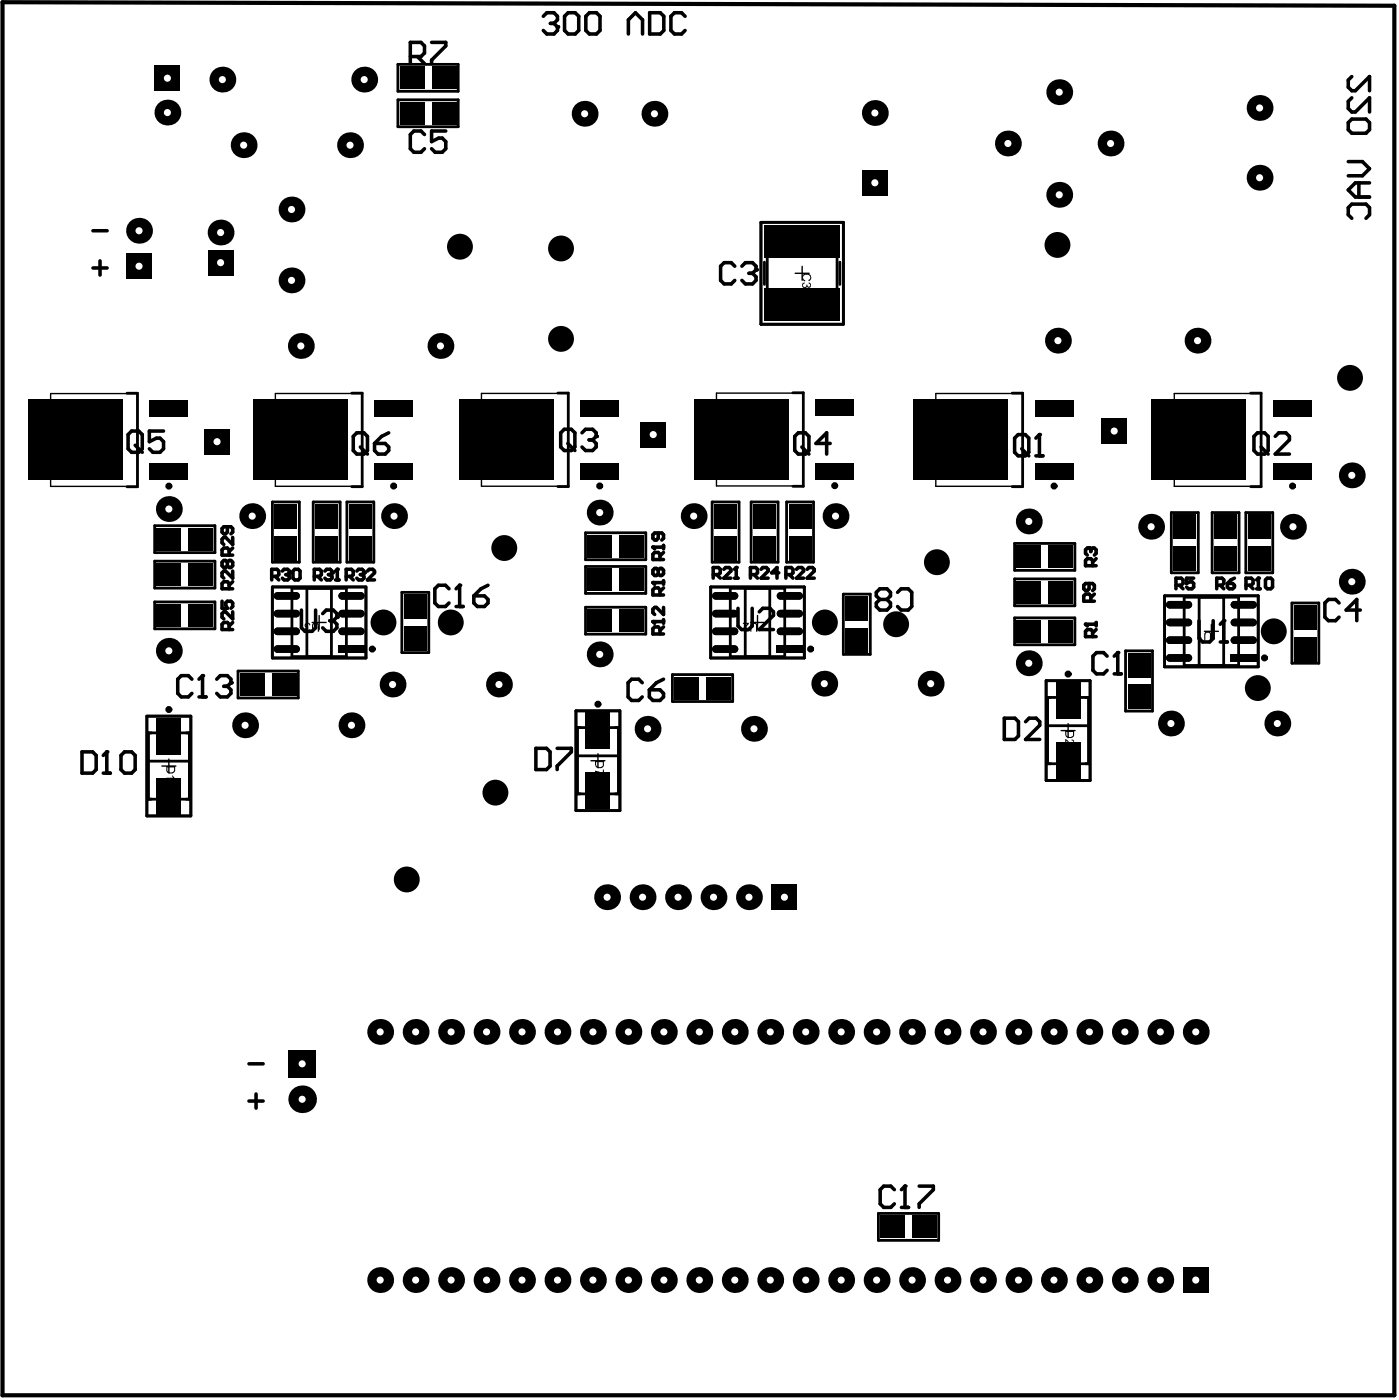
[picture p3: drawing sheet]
<svg xmlns="http://www.w3.org/2000/svg" width="333mm" height="334mm" viewBox="0 0 333 334" stroke-linecap="round" stroke-linejoin="round" font-family="sans-serif">
<g fill="none" stroke="#000" stroke-width=".33">
<path d="M189.5 65.1h3.3M191.1 63.5v3.3M12.1 93.8h20.7v22.1h-20.7zM65.6 93.8h20.7v22.1h-20.7zM114.7 93.8h20.7v22.1h-20.7zM170.7 93.7h20.7v22.1h-20.7zM223 93.8h20.7v22.1h-20.7zM279.8 93.8h20.7v22.1h-20.7zM74.4 148.4h3.3M76.1 146.7v3.3M178.8 148.4h3.4M180.5 146.7v3.3"/>
<path d="M287 150.5h3.3M288.7 148.8v3.4M142.5 179.7v3.3M252.9 174.2h3.3M254.5 172.5v3.3M38.6 182.6h3.3M40.2 180.9v3.4M140.8 181.3h3.3"/>
</g>
<g fill="none" stroke="#000" stroke-width=".66">
<path d="M181.3 53h19.7v24.3h-19.7zM182.8 55.7h16.7v18.9h-16.7zM64.9 139.9h22.3v17h-22.3zM169.4 139.9h22.3v17h-22.3zM69.6 140.2h12.9v16.3h-12.9zM174 140.2h13v16.3h-13zM277.5 142h22.3v17h-22.3zM282.2 142.4h13v16.2h-13zM35 170.7h10.5v23.8h-10.5zM35.3 174.7h9.8v15.8h-9.8zM137.2 169.4h10.5v23.8h-10.5zM137.6 173.4h9.8v15.8h-9.8z"/>
<path d="M249.3 162.3h10.5v23.8h-10.5zM249.6 166.3h9.8v15.8h-9.8z"/>
</g>
<g fill="#000">
<path d="M191.3 67.4l.4-.1v.3a.41 .41 0 0 0-.3 .5 .41 .41 0 0 0 .5 .3 .41 .41 0 0 0 .3-.5h.2a.36 .36 0 0 0 .3 .4 .36 .36 0 0 0 .4-.3 .36 .36 0 0 0-.4-.4v-.3a.62 .62 0 0 1 .6 .9 .62 .62 0 0 1-1 .2v-.1a.66 .66 0 0 1-1 .3 .66 .66 0 0 1 0-1.1zM191.3 65.5l.3-.2a1.11 1.11 0 0 1 1.3 .1 1.11 1.11 0 0 1 .3 1.4l-.4 .2h-.1v-.2a.76 .76 0 0 0 .1-1.2 .76 .76 0 0 0-1.2 .1 .61 .61 0 0 0-.2 .6 .61 .61 0 0 0 .5 .5l-.1 .3a.99 .99 0 0 1-.5-1.6zM72.8 148.6a.65 .65 0 0 1 1.1 .1v.4h-.2a.43 .43 0 0 0-.5-.4 .43 .43 0 0 0-.4 .5 .43 .43 0 0 0 .6 .3v.2a.36 .36 0 0 0-.4 .3 .36 .36 0 0 0 .3 .4 .36 .36 0 0 0 .4-.3h.2a.6 .6 0 0 1-.8 .5 .6 .6 0 0 1-.2-.9h.1a.62 .62 0 0 1-.2-1.1zM74.5 148.6a.9 .9 0 0 1 1.1-.1 .9 .9 0 0 1 .5 .9v1.2h-.4v-1.2a.56 .56 0 0 0-.5-.7 .56 .56 0 0 0-.6 .7v1.2h-.2v-1.7zM177 148.5h1.5l-.2 .5-.4 .3a.67 .67 0 0 0-.4 1h.1a.34 .34 0 0 0 .4 0 .34 .34 0 0 0 .1-.3h.3a.65 .65 0 0 1-1.1 .4 .65 .65 0 0 1 .2-1.1l.6-.6h-1.1zM179.1 148.6a.87 .87 0 0 1 1-.1 .87 .87 0 0 1 .4 .9v1.2h-.3v-1.2a.56 .56 0 0 0-.6-.7 .56 .56 0 0 0-.5 .7v1.2h-.3v-1.7zM285.6 150.6h.3v1.7l.5-.4v.3l-.6 .5h-.2zM287.1 150.7a.92 .92 0 0 1 1.1-.1 .92 .92 0 0 1 .5 .9v1.2h-.4v-1.2a.56 .56 0 0 0-.5-.7 .56 .56 0 0 0-.6 .7v1.2h-.2v-1.7zM253.8 176.2l.4 .1 .4 .5a.83 .83 0 0 0 1.1 .4l.1-.3a.34 .34 0 0 0-.4-.4v-.2a.67 .67 0 0 1 .4 1 .67 .67 0 0 1-1.1-.1l-.6-.7v1.1h-.3zM39.6 185.4h1.6l-.2-.3v-.2h.2l.5 .8h-2.1zM141.8 183.7l1.1 .3 .8 .5v-1h.2v1.3h-.2l-.9-.6-1-.2z"/>
<path d="M254.1 174.5v.5a.91 .91 0 0 0 1.3 .6l.3-.3v-.8zM253.8 174.2h2.2v.8a1.09 1.09 0 0 1-.8 1 1.09 1.09 0 0 1-1.2-.4l-.2-.3z"/>
<path d="M39.9 182.9v.6a.81 .81 0 0 0 .8 .6 .81 .81 0 0 0 .8-.6v-.6zM39.6 182.6h2.1v.9a1.1 1.1 0 0 1-.9 .9 1.1 1.1 0 0 1-1.2-.7z"/>
<path d="M39.8 186.8a.72 .72 0 0 0 1.1 .6 .42 .42 0 0 0 .6-.4 .42 .42 0 0 0-.6-.3l-.5-.1zM39.8 186.5l.5-.1a.9 .9 0 0 1 1 0 .9 .9 0 0 1 .4 1l-.7 .3a.98 .98 0 0 1-1.5-.8z"/>
<path d="M142 181.7v.5a.81 .81 0 0 0 .8 .7 .81 .81 0 0 0 .9-.7v-.5zM141.8 181.3h2.1v.9a1.05 1.05 0 0 1-.8 1 1.05 1.05 0 0 1-1.1-.5l-.2-.3z"/>
<circle cx="109.6" cy="58.8" r="3.1"/>
<circle cx="133.7" cy="59.2" r="3.1"/>
<circle cx="252" cy="58.4" r="3.1"/>
<circle cx="133.7" cy="80.8" r="3.1"/>
<circle cx="321.7" cy="90.1" r="3.1"/>
<circle cx="120.2" cy="130.6" r="3.1"/>
<circle cx="223.3" cy="134" r="3.1"/>
<circle cx="91.4" cy="148.4" r="3.1"/>
<circle cx="107.4" cy="148.4" r="3.1"/>
<circle cx="196.6" cy="148.4" r="3.1"/>
<circle cx="213.5" cy="148.8" r="3.1"/>
<circle cx="303.5" cy="150.5" r="3.1"/>
<circle cx="299.7" cy="164" r="3.1"/>
<circle cx="118.1" cy="188.9" r="3.1"/>
<circle cx="96.9" cy="209.6" r="3.1"/>
</g>
<path d="M281.9 302.1h6.1v6.1h-6.1z" fill-rule="evenodd" fill="#000"/>
<circle cx="284.9" cy="305.1" r=".85" fill="#fff"/>
<circle cx="284.9" cy="246" r="3.1" fill="#000"/>
<circle cx="284.9" cy="246" r=".85" fill="#fff"/>
<circle cx="276.5" cy="305.1" r="3.1" fill="#000"/>
<circle cx="276.5" cy="305.1" r=".85" fill="#fff"/>
<circle cx="276.5" cy="246" r="3.1" fill="#000"/>
<circle cx="276.5" cy="246" r=".85" fill="#fff"/>
<circle cx="268" cy="305.1" r="3.1" fill="#000"/>
<circle cx="268" cy="305.1" r=".85" fill="#fff"/>
<circle cx="268" cy="246" r="3.1" fill="#000"/>
<circle cx="268" cy="246" r=".85" fill="#fff"/>
<circle cx="259.6" cy="305.1" r="3.1" fill="#000"/>
<circle cx="259.6" cy="305.1" r=".85" fill="#fff"/>
<circle cx="259.6" cy="246" r="3.1" fill="#000"/>
<circle cx="259.6" cy="246" r=".85" fill="#fff"/>
<circle cx="251.1" cy="305.1" r="3.1" fill="#000"/>
<circle cx="251.1" cy="305.1" r=".85" fill="#fff"/>
<circle cx="251.1" cy="246" r="3.1" fill="#000"/>
<circle cx="251.1" cy="246" r=".85" fill="#fff"/>
<circle cx="242.7" cy="305.1" r="3.1" fill="#000"/>
<circle cx="242.7" cy="305.1" r=".85" fill="#fff"/>
<circle cx="242.7" cy="246" r="3.1" fill="#000"/>
<circle cx="242.7" cy="246" r=".85" fill="#fff"/>
<circle cx="234.2" cy="305.1" r="3.1" fill="#000"/>
<circle cx="234.2" cy="305.1" r=".85" fill="#fff"/>
<circle cx="234.2" cy="246" r="3.1" fill="#000"/>
<circle cx="234.2" cy="246" r=".85" fill="#fff"/>
<circle cx="225.8" cy="305.1" r="3.1" fill="#000"/>
<circle cx="225.8" cy="305.1" r=".85" fill="#fff"/>
<circle cx="225.8" cy="246" r="3.1" fill="#000"/>
<circle cx="225.8" cy="246" r=".85" fill="#fff"/>
<circle cx="217.3" cy="305.1" r="3.1" fill="#000"/>
<circle cx="217.3" cy="305.1" r=".85" fill="#fff"/>
<circle cx="217.3" cy="246" r="3.1" fill="#000"/>
<circle cx="217.3" cy="246" r=".85" fill="#fff"/>
<circle cx="208.9" cy="305.1" r="3.1" fill="#000"/>
<circle cx="208.9" cy="305.1" r=".85" fill="#fff"/>
<circle cx="208.9" cy="246" r="3.1" fill="#000"/>
<circle cx="208.9" cy="246" r=".85" fill="#fff"/>
<circle cx="200.4" cy="305.1" r="3.1" fill="#000"/>
<circle cx="200.4" cy="305.1" r=".85" fill="#fff"/>
<circle cx="200.4" cy="246" r="3.1" fill="#000"/>
<circle cx="200.4" cy="246" r=".85" fill="#fff"/>
<circle cx="192" cy="305.1" r="3.1" fill="#000"/>
<circle cx="192" cy="305.1" r=".85" fill="#fff"/>
<circle cx="192" cy="246" r="3.1" fill="#000"/>
<circle cx="192" cy="246" r=".85" fill="#fff"/>
<circle cx="183.5" cy="305.1" r="3.1" fill="#000"/>
<circle cx="183.5" cy="305.1" r=".85" fill="#fff"/>
<circle cx="183.5" cy="246" r="3.1" fill="#000"/>
<circle cx="183.5" cy="246" r=".85" fill="#fff"/>
<circle cx="175.1" cy="305.1" r="3.1" fill="#000"/>
<circle cx="175.1" cy="305.1" r=".85" fill="#fff"/>
<circle cx="175.1" cy="246" r="3.1" fill="#000"/>
<circle cx="175.1" cy="246" r=".85" fill="#fff"/>
<circle cx="166.6" cy="305.1" r="3.1" fill="#000"/>
<circle cx="166.6" cy="305.1" r=".85" fill="#fff"/>
<circle cx="166.6" cy="246" r="3.1" fill="#000"/>
<circle cx="166.6" cy="246" r=".85" fill="#fff"/>
<circle cx="322.1" cy="138.7" r="3.1" fill="#000"/>
<circle cx="322.1" cy="138.7" r=".85" fill="#fff"/>
<circle cx="322.1" cy="113.3" r="3.1" fill="#000"/>
<circle cx="322.1" cy="113.3" r=".85" fill="#fff"/>
<circle cx="308.1" cy="125.6" r="3.1" fill="#000"/>
<circle cx="308.1" cy="125.6" r=".85" fill="#fff"/>
<circle cx="304.4" cy="172.5" r="3.1" fill="#000"/>
<circle cx="304.4" cy="172.5" r=".85" fill="#fff"/>
<circle cx="300.2" cy="25.7" r="3.1" fill="#000"/>
<circle cx="300.2" cy="25.7" r=".85" fill="#fff"/>
<circle cx="300.2" cy="42.4" r="3.1" fill="#000"/>
<circle cx="300.2" cy="42.4" r=".85" fill="#fff"/>
<circle cx="285.4" cy="81.2" r="3.1" fill="#000"/>
<circle cx="285.4" cy="81.2" r=".85" fill="#fff"/>
<circle cx="279" cy="172.5" r="3.1" fill="#000"/>
<circle cx="279" cy="172.5" r=".85" fill="#fff"/>
<circle cx="274.3" cy="125.6" r="3.1" fill="#000"/>
<circle cx="274.3" cy="125.6" r=".85" fill="#fff"/>
<path d="M262.4 99.7h6.2v6.1h-6.2z" fill-rule="evenodd" fill="#000"/>
<circle cx="265.5" cy="102.8" r=".85" fill="#fff"/>
<circle cx="264.6" cy="34.2" r="3.1" fill="#000"/>
<circle cx="264.6" cy="34.2" r=".85" fill="#fff"/>
<circle cx="252.4" cy="22" r="3.1" fill="#000"/>
<circle cx="252.4" cy="22" r=".85" fill="#fff"/>
<circle cx="252.4" cy="46.4" r="3.1" fill="#000"/>
<circle cx="252.4" cy="46.4" r=".85" fill="#fff"/>
<circle cx="208.5" cy="26.9" r="3.1" fill="#000"/>
<circle cx="208.5" cy="26.9" r=".85" fill="#fff"/>
<circle cx="252.1" cy="81.2" r="3.1" fill="#000"/>
<circle cx="252.1" cy="81.2" r=".85" fill="#fff"/>
<circle cx="245.2" cy="158.1" r="3.1" fill="#000"/>
<circle cx="245.2" cy="158.1" r=".85" fill="#fff"/>
<circle cx="245.2" cy="124.3" r="3.1" fill="#000"/>
<circle cx="245.2" cy="124.3" r=".85" fill="#fff"/>
<circle cx="240.2" cy="34.2" r="3.1" fill="#000"/>
<circle cx="240.2" cy="34.2" r=".85" fill="#fff"/>
<circle cx="221.8" cy="163" r="3.1" fill="#000"/>
<circle cx="221.8" cy="163" r=".85" fill="#fff"/>
<path d="M205.4 40.5h6.2v6.2h-6.2z" fill-rule="evenodd" fill="#000"/>
<circle cx="208.5" cy="43.6" r=".85" fill="#fff"/>
<circle cx="199.1" cy="123" r="3.1" fill="#000"/>
<circle cx="199.1" cy="123" r=".85" fill="#fff"/>
<circle cx="196.4" cy="163" r="3.1" fill="#000"/>
<circle cx="196.4" cy="163" r=".85" fill="#fff"/>
<circle cx="161.6" cy="213.9" r="3.1" fill="#000"/>
<circle cx="161.6" cy="213.9" r=".85" fill="#fff"/>
<circle cx="158.2" cy="246" r="3.1" fill="#000"/>
<circle cx="158.2" cy="246" r=".85" fill="#fff"/>
<circle cx="158.2" cy="305.1" r="3.1" fill="#000"/>
<circle cx="158.2" cy="305.1" r=".85" fill="#fff"/>
<circle cx="154.3" cy="173.7" r="3.1" fill="#000"/>
<circle cx="154.3" cy="173.7" r=".85" fill="#fff"/>
<circle cx="153.1" cy="213.9" r="3.1" fill="#000"/>
<circle cx="153.1" cy="213.9" r=".85" fill="#fff"/>
<circle cx="149.7" cy="246" r="3.1" fill="#000"/>
<circle cx="149.7" cy="246" r=".85" fill="#fff"/>
<circle cx="149.7" cy="305.1" r="3.1" fill="#000"/>
<circle cx="149.7" cy="305.1" r=".85" fill="#fff"/>
<circle cx="144.7" cy="213.9" r="3.1" fill="#000"/>
<circle cx="144.7" cy="213.9" r=".85" fill="#fff"/>
<circle cx="142.9" cy="156" r="3.1" fill="#000"/>
<circle cx="142.9" cy="156" r=".85" fill="#fff"/>
<circle cx="141.3" cy="305.1" r="3.1" fill="#000"/>
<circle cx="141.3" cy="305.1" r=".85" fill="#fff"/>
<circle cx="141.3" cy="246" r="3.1" fill="#000"/>
<circle cx="141.3" cy="246" r=".85" fill="#fff"/>
<circle cx="132.8" cy="246" r="3.1" fill="#000"/>
<circle cx="132.8" cy="246" r=".85" fill="#fff"/>
<circle cx="132.8" cy="305.1" r="3.1" fill="#000"/>
<circle cx="132.8" cy="305.1" r=".85" fill="#fff"/>
<circle cx="124.4" cy="246" r="3.1" fill="#000"/>
<circle cx="124.4" cy="246" r=".85" fill="#fff"/>
<circle cx="124.4" cy="305.1" r="3.1" fill="#000"/>
<circle cx="124.4" cy="305.1" r=".85" fill="#fff"/>
<circle cx="118.9" cy="163.2" r="3.1" fill="#000"/>
<circle cx="118.9" cy="163.2" r=".85" fill="#fff"/>
<circle cx="115.9" cy="305.1" r="3.1" fill="#000"/>
<circle cx="115.9" cy="305.1" r=".85" fill="#fff"/>
<circle cx="115.9" cy="246" r="3.1" fill="#000"/>
<circle cx="115.9" cy="246" r=".85" fill="#fff"/>
<circle cx="107.5" cy="305.1" r="3.1" fill="#000"/>
<circle cx="107.5" cy="305.1" r=".85" fill="#fff"/>
<circle cx="107.5" cy="246" r="3.1" fill="#000"/>
<circle cx="107.5" cy="246" r=".85" fill="#fff"/>
<circle cx="99" cy="305.1" r="3.1" fill="#000"/>
<circle cx="99" cy="305.1" r=".85" fill="#fff"/>
<circle cx="99" cy="246" r="3.1" fill="#000"/>
<circle cx="99" cy="246" r=".85" fill="#fff"/>
<circle cx="93.6" cy="163.2" r="3.1" fill="#000"/>
<circle cx="93.6" cy="163.2" r=".85" fill="#fff"/>
<circle cx="90.6" cy="246" r="3.1" fill="#000"/>
<circle cx="90.6" cy="246" r=".85" fill="#fff"/>
<circle cx="90.6" cy="305.1" r="3.1" fill="#000"/>
<circle cx="90.6" cy="305.1" r=".85" fill="#fff"/>
<circle cx="83.8" cy="172.9" r="3.1" fill="#000"/>
<circle cx="83.8" cy="172.9" r=".85" fill="#fff"/>
<circle cx="72" cy="262" r="3.3" fill="#000"/>
<circle cx="72" cy="262" r=".85" fill="#fff"/>
<path d="M68.7 250.3h6.6v6.6h-6.6z" fill-rule="evenodd" fill="#000"/>
<circle cx="72" cy="253.6" r=".85" fill="#fff"/>
<circle cx="58.4" cy="172.9" r="3.1" fill="#000"/>
<circle cx="58.4" cy="172.9" r=".85" fill="#fff"/>
<circle cx="40.2" cy="155.1" r="3.1" fill="#000"/>
<circle cx="40.2" cy="155.1" r=".85" fill="#fff"/>
<circle cx="165.3" cy="123" r="3.1" fill="#000"/>
<circle cx="165.3" cy="123" r=".85" fill="#fff"/>
<circle cx="155.9" cy="27.1" r="3.1" fill="#000"/>
<circle cx="155.9" cy="27.1" r=".85" fill="#fff"/>
<path d="M152.6 100.5h6.1v6.2h-6.1z" fill-rule="evenodd" fill="#000"/>
<circle cx="155.7" cy="103.6" r=".85" fill="#fff"/>
<circle cx="142.9" cy="122.2" r="3.1" fill="#000"/>
<circle cx="142.9" cy="122.2" r=".85" fill="#fff"/>
<circle cx="139.3" cy="27.1" r="3.1" fill="#000"/>
<circle cx="139.3" cy="27.1" r=".85" fill="#fff"/>
<circle cx="105" cy="82.5" r="3.1" fill="#000"/>
<circle cx="105" cy="82.5" r=".85" fill="#fff"/>
<circle cx="93.9" cy="123" r="3.1" fill="#000"/>
<circle cx="93.9" cy="123" r=".85" fill="#fff"/>
<circle cx="86.8" cy="19" r="3.1" fill="#000"/>
<circle cx="86.8" cy="19" r=".85" fill="#fff"/>
<circle cx="83.4" cy="34.6" r="3.1" fill="#000"/>
<circle cx="83.4" cy="34.6" r=".85" fill="#fff"/>
<circle cx="71.7" cy="82.5" r="3.1" fill="#000"/>
<circle cx="71.7" cy="82.5" r=".85" fill="#fff"/>
<circle cx="69.5" cy="66.8" r="3.1" fill="#000"/>
<circle cx="69.5" cy="66.8" r=".85" fill="#fff"/>
<circle cx="69.5" cy="49.9" r="3.1" fill="#000"/>
<circle cx="69.5" cy="49.9" r=".85" fill="#fff"/>
<circle cx="60.1" cy="123" r="3.1" fill="#000"/>
<circle cx="60.1" cy="123" r=".85" fill="#fff"/>
<circle cx="58.1" cy="34.6" r="3.1" fill="#000"/>
<circle cx="58.1" cy="34.6" r=".85" fill="#fff"/>
<circle cx="53" cy="19" r="3.1" fill="#000"/>
<circle cx="53" cy="19" r=".85" fill="#fff"/>
<path d="M49.5 59.5h6.2v6.2h-6.2z" fill-rule="evenodd" fill="#000"/>
<circle cx="52.6" cy="62.6" r=".85" fill="#fff"/>
<circle cx="52.6" cy="55.4" r="3.1" fill="#000"/>
<circle cx="52.6" cy="55.4" r=".85" fill="#fff"/>
<path d="M48.6 102.2h6.2v6.2h-6.2z" fill-rule="evenodd" fill="#000"/>
<circle cx="51.7" cy="105.3" r=".85" fill="#fff"/>
<circle cx="40.2" cy="121.3" r="3.1" fill="#000"/>
<circle cx="40.2" cy="121.3" r=".85" fill="#fff"/>
<circle cx="39.9" cy="26.8" r="3.1" fill="#000"/>
<circle cx="39.9" cy="26.8" r=".85" fill="#fff"/>
<path d="M36.8 15.6h6.2v6.1h-6.2z" fill-rule="evenodd" fill="#000"/>
<circle cx="39.9" cy="18.6" r=".85" fill="#fff"/>
<path d="M30 60.4h6.2v6.1h-6.2z" fill-rule="evenodd" fill="#000"/>
<circle cx="33.1" cy="63.5" r=".85" fill="#fff"/>
<circle cx="33.1" cy="55" r="3.1" fill="#000"/>
<circle cx="33.1" cy="55" r=".85" fill="#fff"/>
<path d="M183.8 210.8h6.2v6.2h-6.2z" fill-rule="evenodd" fill="#000"/>
<circle cx="186.9" cy="213.9" r=".85" fill="#fff"/>
<circle cx="179.7" cy="173.7" r="3.1" fill="#000"/>
<circle cx="179.7" cy="173.7" r=".85" fill="#fff"/>
<circle cx="178.5" cy="213.9" r="3.1" fill="#000"/>
<circle cx="178.5" cy="213.9" r=".85" fill="#fff"/>
<circle cx="170" cy="213.9" r="3.1" fill="#000"/>
<circle cx="170" cy="213.9" r=".85" fill="#fff"/>
<g fill="#000">
<path d="M95.3 15.8h5.8v5.5h-5.8z" fill-rule="evenodd"/>
<path d="M95.7 16.2h5v4.7h-5z" fill-rule="evenodd"/>
<path d="M102.9 15.8h5.8v5.5h-5.8z" fill-rule="evenodd"/>
<path d="M103.3 16.2h5v4.7h-5z" fill-rule="evenodd"/>
<path d="M95.7 24.6h5v4.8h-5z" fill-rule="evenodd"/>
<path d="M95.3 24.3h5.8v5.4h-5.8z" fill-rule="evenodd"/>
<path d="M103.3 24.6h5v4.8h-5z" fill-rule="evenodd"/>
<path d="M102.9 24.3h5.8v5.4h-5.8z" fill-rule="evenodd"/>
<path d="M182.2 53.8h17.9v7.7h-17.9z" fill-rule="evenodd"/>
<path d="M182.2 53.8h17.9v7.7h-17.9z" fill-rule="evenodd"/>
<path d="M182.2 68.8h17.9v7.7h-17.9z" fill-rule="evenodd"/>
<path d="M182.2 68.8h17.9v7.7h-17.9z" fill-rule="evenodd"/>
<path d="M7 95.6h21.9v18.6h-21.9z" fill-rule="evenodd"/>
<path d="M6.6 95.2h22.7v19.3h-22.7z" fill-rule="evenodd"/>
<path d="M36 95.7h8.5v3.2h-8.5z" fill-rule="evenodd"/>
<path d="M35.7 95.4h9.1v3.8h-9.1z" fill-rule="evenodd"/>
<path d="M60.5 95.5h22v18.7h-22z" fill-rule="evenodd"/>
<path d="M60.2 95.2h22.6v19.3h-22.6z" fill-rule="evenodd"/>
<path d="M89.6 95.7h8.4v3.2h-8.4z" fill-rule="evenodd"/>
<path d="M89.2 95.4h9.2v3.8h-9.2z" fill-rule="evenodd"/>
<path d="M109.6 95.5h22v18.7h-22z" fill-rule="evenodd"/>
<path d="M109.3 95.2h22.6v19.3h-22.6z" fill-rule="evenodd"/>
<path d="M138.7 95.7h8.5v3.1h-8.5z" fill-rule="evenodd"/>
<path d="M138.3 95.3h9.2v3.9h-9.2z" fill-rule="evenodd"/>
<path d="M165.6 95.5h22v18.6h-22z" fill-rule="evenodd"/>
<path d="M165.3 95.1h22.6v19.3h-22.6z" fill-rule="evenodd"/>
<path d="M194.7 95.6h8.5v3.2h-8.5z" fill-rule="evenodd"/>
<path d="M194.3 95.3h9.2v3.8h-9.2z" fill-rule="evenodd"/>
<path d="M217.9 95.5h22v18.7h-22z" fill-rule="evenodd"/>
<path d="M217.6 95.2h22.6v19.3h-22.6z" fill-rule="evenodd"/>
<path d="M246.9 95.7h8.5v3.2h-8.5z" fill-rule="evenodd"/>
<path d="M246.6 95.4h9.2v3.8h-9.2z" fill-rule="evenodd"/>
<path d="M274.7 95.5h22v18.7h-22z" fill-rule="evenodd"/>
<path d="M274.4 95.2h22.6v19.3h-22.6z" fill-rule="evenodd"/>
<path d="M303.8 95.7h8.4v3.2h-8.4z" fill-rule="evenodd"/>
<path d="M303.4 95.4h9.2v3.8h-9.2z" fill-rule="evenodd"/>
<path d="M36 110.9h8.5v3.1h-8.5z" fill-rule="evenodd"/>
<path d="M35.7 110.6h9.1v3.8h-9.1z" fill-rule="evenodd"/>
<path d="M89.6 110.9h8.4v3.1h-8.4z" fill-rule="evenodd"/>
<path d="M89.2 110.5h9.2v3.9h-9.2z" fill-rule="evenodd"/>
<path d="M138.7 110.8h8.5v3.2h-8.5z" fill-rule="evenodd"/>
<path d="M138.3 110.5h9.2v3.8h-9.2z" fill-rule="evenodd"/>
<path d="M194.7 110.8h8.5v3.1h-8.5z" fill-rule="evenodd"/>
<path d="M194.3 110.4h9.2v3.9h-9.2z" fill-rule="evenodd"/>
<path d="M246.9 110.9h8.5v3.1h-8.5z" fill-rule="evenodd"/>
<path d="M246.6 110.5h9.2v3.9h-9.2z" fill-rule="evenodd"/>
<path d="M303.8 110.9h8.4v3.1h-8.4z" fill-rule="evenodd"/>
<path d="M303.4 110.5h9.2v3.9h-9.2z" fill-rule="evenodd"/>
<path d="M37.7 126.2h5.1v4.7h-5.1z" fill-rule="evenodd"/>
<path d="M37.7 134.6h5.1v4.7h-5.1z" fill-rule="evenodd"/>
<path d="M37.4 125.8h5.7v5.4h-5.7z" fill-rule="evenodd"/>
<path d="M37.4 134.3h5.7v5.4h-5.7z" fill-rule="evenodd"/>
<path d="M45.3 126.2h5.1v4.7h-5.1z" fill-rule="evenodd"/>
<path d="M45.3 134.6h5.1v4.7h-5.1z" fill-rule="evenodd"/>
<path d="M45 125.8h5.7v5.4h-5.7z" fill-rule="evenodd"/>
<path d="M45 134.3h5.7v5.4h-5.7z" fill-rule="evenodd"/>
<path d="M65.4 127.8h5.4v5.7h-5.4z" fill-rule="evenodd"/>
<path d="M65.4 120.2h5.4v5.7h-5.4z" fill-rule="evenodd"/>
<path d="M65.8 128.1h4.7v5.1h-4.7z" fill-rule="evenodd"/>
<path d="M65.8 120.5h4.7v5.1h-4.7z" fill-rule="evenodd"/>
<path d="M75.1 127.8h5.4v5.7h-5.4z" fill-rule="evenodd"/>
<path d="M75.1 120.2h5.4v5.7h-5.4z" fill-rule="evenodd"/>
<path d="M75.5 128.1h4.7v5.1h-4.7z" fill-rule="evenodd"/>
<path d="M75.5 120.5h4.7v5.1h-4.7z" fill-rule="evenodd"/>
<path d="M83.2 127.8h5.4v5.7h-5.4z" fill-rule="evenodd"/>
<path d="M83.2 120.2h5.4v5.7h-5.4z" fill-rule="evenodd"/>
<path d="M83.5 128.1h4.7v5.1h-4.7z" fill-rule="evenodd"/>
<path d="M83.5 120.5h4.7v5.1h-4.7z" fill-rule="evenodd"/>
<path d="M140.4 127.8h5v4.8h-5z" fill-rule="evenodd"/>
<path d="M140 127.5h5.8v5.4h-5.8z" fill-rule="evenodd"/>
<path d="M148 127.8h5v4.8h-5z" fill-rule="evenodd"/>
<path d="M147.6 127.5h5.8v5.4h-5.8z" fill-rule="evenodd"/>
<path d="M170.2 120.2h5.4v5.7h-5.4z" fill-rule="evenodd"/>
<path d="M170.2 127.8h5.4v5.7h-5.4z" fill-rule="evenodd"/>
<path d="M170.5 120.5h4.8v5.1h-4.8z" fill-rule="evenodd"/>
<path d="M170.5 128.1h4.8v5.1h-4.8z" fill-rule="evenodd"/>
<path d="M179.5 120.2h5.4v5.7h-5.4z" fill-rule="evenodd"/>
<path d="M179.5 127.8h5.4v5.7h-5.4z" fill-rule="evenodd"/>
<path d="M179.8 120.5h4.8v5.1h-4.8z" fill-rule="evenodd"/>
<path d="M179.8 128.1h4.8v5.1h-4.8z" fill-rule="evenodd"/>
<path d="M187.9 120.2h5.5v5.7h-5.5z" fill-rule="evenodd"/>
<path d="M187.9 127.8h5.5v5.7h-5.5z" fill-rule="evenodd"/>
<path d="M188.3 120.5h4.7v5.1h-4.7z" fill-rule="evenodd"/>
<path d="M188.3 128.1h4.7v5.1h-4.7z" fill-rule="evenodd"/>
<path d="M242.6 130.4h5.1v4.7h-5.1z" fill-rule="evenodd"/>
<path d="M242.3 130h5.7v5.5h-5.7z" fill-rule="evenodd"/>
<path d="M250.2 130.4h5.1v4.7h-5.1z" fill-rule="evenodd"/>
<path d="M249.9 130h5.7v5.5h-5.7z" fill-rule="evenodd"/>
<path d="M279.6 122.7h5.4v5.7h-5.4z" fill-rule="evenodd"/>
<path d="M279.6 130.3h5.4v5.7h-5.4z" fill-rule="evenodd"/>
<path d="M280 123h4.7v5.1h-4.7z" fill-rule="evenodd"/>
<path d="M280 130.6h4.7v5.1h-4.7z" fill-rule="evenodd"/>
<path d="M289.3 122.7h5.5v5.7h-5.5z" fill-rule="evenodd"/>
<path d="M289.3 130.3h5.5v5.7h-5.5z" fill-rule="evenodd"/>
<path d="M289.7 123h4.7v5.1h-4.7z" fill-rule="evenodd"/>
<path d="M289.7 130.6h4.7v5.1h-4.7z" fill-rule="evenodd"/>
<path d="M297.4 122.7h5.4v5.7h-5.4z" fill-rule="evenodd"/>
<path d="M297.4 130.3h5.4v5.7h-5.4z" fill-rule="evenodd"/>
<path d="M297.7 123h4.7v5.1h-4.7z" fill-rule="evenodd"/>
<path d="M297.7 130.6h4.7v5.1h-4.7z" fill-rule="evenodd"/>
<path d="M37.7 144.3h5.1v4.8h-5.1z" fill-rule="evenodd"/>
<path d="M37.4 144h5.7v5.4h-5.7z" fill-rule="evenodd"/>
<path d="M45.3 144.3h5.1v4.8h-5.1z" fill-rule="evenodd"/>
<path d="M45 144h5.7v5.4h-5.7z" fill-rule="evenodd"/>
<path d="M66.1 141.1h4.5l.9 .9-.9 .9h-4.5l-.9-.9z" fill-rule="evenodd"/>
<path d="M66.1 145.4h4.5l.9 .9-.9 .9h-4.5l-.9-.9z" fill-rule="evenodd"/>
<path d="M66.1 149.6h4.5l.9 .9-.9 .9h-4.5l-.9-.9z" fill-rule="evenodd"/>
<path d="M66.1 153.8h4.5l.9 .9-.9 .9h-4.5l-.9-.9z" fill-rule="evenodd"/>
<path d="M66.1 141.1h4.5l.9 .9-.9 .9h-4.5l-.9-.9z" fill-rule="evenodd"/>
<path d="M66.1 145.4h4.5l.9 .9-.9 .9h-4.5l-.9-.9z" fill-rule="evenodd"/>
<path d="M66.1 149.6h4.5l.9 .9-.9 .9h-4.5l-.9-.9z" fill-rule="evenodd"/>
<path d="M66.1 153.8h4.5l.9 .9-.9 .9h-4.5l-.9-.9z" fill-rule="evenodd"/>
<path d="M81.5 149.6h4.5l.9 .9-.9 .9h-4.5l-.9-.9z" fill-rule="evenodd"/>
<path d="M81.5 145.4h4.5l.9 .9-.9 .9h-4.5l-.9-.9z" fill-rule="evenodd"/>
<path d="M81.5 141.1h4.5l.9 .9-.9 .9h-4.5l-.9-.9z" fill-rule="evenodd"/>
<path d="M81.5 149.6h4.5l.9 .9-.9 .9h-4.5l-.9-.9z" fill-rule="evenodd"/>
<path d="M81.5 145.4h4.5l.9 .9-.9 .9h-4.5l-.9-.9z" fill-rule="evenodd"/>
<path d="M81.5 141.1h4.5l.9 .9-.9 .9h-4.5l-.9-.9z" fill-rule="evenodd"/>
<path d="M80.6 153.8h6.3v1.8h-6.3z" fill-rule="evenodd"/>
<path d="M80.6 153.8h6.3v1.8h-6.3z" fill-rule="evenodd"/>
<path d="M96.3 149.3h5.4v5.8h-5.4z" fill-rule="evenodd"/>
<path d="M96.3 141.7h5.4v5.8h-5.4z" fill-rule="evenodd"/>
<path d="M96.6 149.7h4.7v5h-4.7z" fill-rule="evenodd"/>
<path d="M96.6 142h4.7v5.1h-4.7z" fill-rule="evenodd"/>
<path d="M140.4 135.9h5v4.7h-5z" fill-rule="evenodd"/>
<path d="M140.4 145.6h5v4.7h-5z" fill-rule="evenodd"/>
<path d="M140 135.5h5.8v5.4h-5.8z" fill-rule="evenodd"/>
<path d="M140 145.3h5.8v5.4h-5.8z" fill-rule="evenodd"/>
<path d="M148 135.9h5v4.7h-5z" fill-rule="evenodd"/>
<path d="M148 145.6h5v4.7h-5z" fill-rule="evenodd"/>
<path d="M147.6 135.5h5.8v5.4h-5.8z" fill-rule="evenodd"/>
<path d="M147.6 145.3h5.8v5.4h-5.8z" fill-rule="evenodd"/>
<path d="M170.6 141.1h4.4l.9 .9-.9 .9h-4.4l-.9-.9z" fill-rule="evenodd"/>
<path d="M170.6 145.4h4.4l.9 .9-.9 .9h-4.4l-.9-.9z" fill-rule="evenodd"/>
<path d="M170.6 149.6h4.4l.9 .9-.9 .9h-4.4l-.9-.9z" fill-rule="evenodd"/>
<path d="M170.6 153.8h4.4l.9 .9-.9 .9h-4.4l-.9-.9z" fill-rule="evenodd"/>
<path d="M170.6 141.1h4.4l.9 .9-.9 .9h-4.4l-.9-.9z" fill-rule="evenodd"/>
<path d="M170.6 145.4h4.4l.9 .9-.9 .9h-4.4l-.9-.9z" fill-rule="evenodd"/>
<path d="M170.6 149.6h4.4l.9 .9-.9 .9h-4.4l-.9-.9z" fill-rule="evenodd"/>
<path d="M170.6 153.8h4.4l.9 .9-.9 .9h-4.4l-.9-.9z" fill-rule="evenodd"/>
<path d="M186 149.6h4.4l.9 .9-.9 .9h-4.4l-.9-.9z" fill-rule="evenodd"/>
<path d="M186 145.4h4.4l.9 .9-.9 .9h-4.4l-.9-.9z" fill-rule="evenodd"/>
<path d="M186 141.1h4.4l.9 .9-.9 .9h-4.4l-.9-.9z" fill-rule="evenodd"/>
<path d="M186 149.6h4.4l.9 .9-.9 .9h-4.4l-.9-.9z" fill-rule="evenodd"/>
<path d="M186 145.4h4.4l.9 .9-.9 .9h-4.4l-.9-.9z" fill-rule="evenodd"/>
<path d="M186 141.1h4.4l.9 .9-.9 .9h-4.4l-.9-.9z" fill-rule="evenodd"/>
<path d="M185.1 153.8h6.2v1.8h-6.2z" fill-rule="evenodd"/>
<path d="M185.1 153.8h6.2v1.8h-6.2z" fill-rule="evenodd"/>
<path d="M201.5 142.1h5.4v5.8h-5.4z" fill-rule="evenodd"/>
<path d="M201.5 149.7h5.4v5.8h-5.4z" fill-rule="evenodd"/>
<path d="M201.8 142.5h4.7v5h-4.7z" fill-rule="evenodd"/>
<path d="M201.8 150.1h4.7v5h-4.7z" fill-rule="evenodd"/>
<path d="M242.6 138.8h5.1v4.8h-5.1z" fill-rule="evenodd"/>
<path d="M242.6 148.1h5.1v4.8h-5.1z" fill-rule="evenodd"/>
<path d="M242.3 138.5h5.7v5.4h-5.7z" fill-rule="evenodd"/>
<path d="M242.3 147.8h5.7v5.4h-5.7z" fill-rule="evenodd"/>
<path d="M250.2 138.8h5.1v4.8h-5.1z" fill-rule="evenodd"/>
<path d="M250.2 148.1h5.1v4.8h-5.1z" fill-rule="evenodd"/>
<path d="M249.9 138.5h5.7v5.4h-5.7z" fill-rule="evenodd"/>
<path d="M249.9 147.8h5.7v5.4h-5.7z" fill-rule="evenodd"/>
<path d="M269.1 156h4.7v5.1h-4.7z" fill-rule="evenodd"/>
<path d="M268.7 155.7h5.4v5.7h-5.4z" fill-rule="evenodd"/>
<path d="M278.8 155.9h4.4l.9 .9-.9 .9h-4.4l-1-.9z" fill-rule="evenodd"/>
<path d="M278.8 151.7h4.4l.9 .9-.9 .9h-4.4l-1-.9z" fill-rule="evenodd"/>
<path d="M277.8 148.4l1-.9h4.4l.9 .9-.9 .9h-4.4z" fill-rule="evenodd"/>
<path d="M278.8 143.3h4.4l.9 .9-.9 .9h-4.4l-1-.9z" fill-rule="evenodd"/>
<path d="M278.8 155.9h4.4l.9 .9-.9 .9h-4.4l-1-.9z" fill-rule="evenodd"/>
<path d="M278.8 151.7h4.4l.9 .9-.9 .9h-4.4l-1-.9z" fill-rule="evenodd"/>
<path d="M277.8 148.4l1-.9h4.4l.9 .9-.9 .9h-4.4z" fill-rule="evenodd"/>
<path d="M278.8 143.3h4.4l.9 .9-.9 .9h-4.4l-1-.9z" fill-rule="evenodd"/>
<path d="M294.2 143.3h4.4l.9 .9-.9 .9h-4.4l-.9-.9z" fill-rule="evenodd"/>
<path d="M293.3 148.4l.9-.9h4.4l.9 .9-.9 .9h-4.4z" fill-rule="evenodd"/>
<path d="M294.2 151.7h4.4l.9 .9-.9 .9h-4.4l-.9-.9z" fill-rule="evenodd"/>
<path d="M294.2 143.3h4.4l.9 .9-.9 .9h-4.4l-.9-.9z" fill-rule="evenodd"/>
<path d="M293.3 148.4l.9-.9h4.4l.9 .9-.9 .9h-4.4z" fill-rule="evenodd"/>
<path d="M294.2 151.7h4.4l.9 .9-.9 .9h-4.4l-.9-.9z" fill-rule="evenodd"/>
<path d="M293.3 155.9h6.2v1.8h-6.2z" fill-rule="evenodd"/>
<path d="M293.3 155.9h6.2v1.8h-6.2z" fill-rule="evenodd"/>
<path d="M308.4 144.2h5.4v5.8h-5.4z" fill-rule="evenodd"/>
<path d="M308.4 151.8h5.4v5.8h-5.4z" fill-rule="evenodd"/>
<path d="M308.7 144.6h4.7v5.1h-4.7z" fill-rule="evenodd"/>
<path d="M308.7 152.2h4.7v5.1h-4.7z" fill-rule="evenodd"/>
<path d="M37.3 171h5.8v8.9h-5.8z" fill-rule="evenodd"/>
<path d="M37.3 171h5.8v8.9h-5.8z" fill-rule="evenodd"/>
<path d="M57.2 160.5h5.8v5.4h-5.8z" fill-rule="evenodd"/>
<path d="M57.6 160.8h5v4.7h-5z" fill-rule="evenodd"/>
<path d="M64.8 160.5h5.8v5.4h-5.8z" fill-rule="evenodd"/>
<path d="M65.2 160.8h5v4.7h-5z" fill-rule="evenodd"/>
<path d="M139.6 169.8h5.8v8.8h-5.8z" fill-rule="evenodd"/>
<path d="M139.6 169.8h5.8v8.8h-5.8z" fill-rule="evenodd"/>
<path d="M160.7 161.3h5.8v5.4h-5.8z" fill-rule="evenodd"/>
<path d="M161.1 161.7h5v4.7h-5z" fill-rule="evenodd"/>
<path d="M168.3 161.3h5.8v5.4h-5.8z" fill-rule="evenodd"/>
<path d="M168.7 161.7h5.1v4.7h-5.1z" fill-rule="evenodd"/>
<path d="M251.6 162.6h5.8v8.8h-5.8z" fill-rule="evenodd"/>
<path d="M251.6 162.6h5.8v8.8h-5.8z" fill-rule="evenodd"/>
<path d="M251.6 176.9h5.8v8.8h-5.8z" fill-rule="evenodd"/>
<path d="M251.6 176.9h5.8v8.8h-5.8z" fill-rule="evenodd"/>
<path d="M269.1 163.6h4.7v5.1h-4.7z" fill-rule="evenodd"/>
<path d="M268.7 163.3h5.4v5.7h-5.4z" fill-rule="evenodd"/>
<path d="M37.3 185.4h5.9v8.8h-5.9z" fill-rule="evenodd"/>
<path d="M37.3 185.4h5.9v8.8h-5.9z" fill-rule="evenodd"/>
<path d="M139.6 184.1h5.8v8.8h-5.8z" fill-rule="evenodd"/>
<path d="M139.6 184.1h5.8v8.8h-5.8z" fill-rule="evenodd"/>
<path d="M210.2 290.1h5v4.7h-5z" fill-rule="evenodd"/>
<path d="M209.8 289.8h5.8v5.4h-5.8z" fill-rule="evenodd"/>
<path d="M217.8 290.1h5v4.7h-5z" fill-rule="evenodd"/>
<path d="M217.4 289.8h5.8v5.4h-5.8z" fill-rule="evenodd"/>
</g>
<g fill="#000">
<path d="M65.2 142h.9v.9a.9 .9 0 0 1-.9-.9zM65.5 141.4l.6-.3v.9h-.9zM65.2 146.3h.9v.9a.9 .9 0 0 1-.9-.9zM65.5 145.6l.6-.2v.9h-.9zM65.2 150.5h.9v.9a.9 .9 0 0 1-.9-.9zM65.5 149.9l.6-.3v.9h-.9zM65.2 154.7h.9v.9a.9 .9 0 0 1-.9-.9zM65.5 154.1l.6-.3v.9h-.9zM70.6 142h.9a.9 .9 0 0 1-.9 .9zM70.6 141.1a.9 .9 0 0 1 .9 .9h-.9zM70.6 146.3h.9a.9 .9 0 0 1-.9 .9zM70.6 145.4a.9 .9 0 0 1 .9 .9h-.9z"/>
<path d="M70.6 150.5h.9a.9 .9 0 0 1-.9 .9zM70.6 149.6a.9 .9 0 0 1 .9 .9h-.9zM70.6 154.7h.9a.9 .9 0 0 1-.9 .9zM70.6 153.8a.9 .9 0 0 1 .9 .9h-.9zM80.6 150.5h.9v.9a.9 .9 0 0 1-.9-.9zM80.9 149.9l.6-.3v.9h-.9zM80.6 146.3h.9v.9a.9 .9 0 0 1-.9-.9zM80.9 145.6l.6-.2v.9h-.9zM80.6 142h.9v.9a.9 .9 0 0 1-.9-.9zM80.9 141.4l.6-.3v.9h-.9zM86 150.5h.9a.9 .9 0 0 1-.9 .9zM86 149.6a.9 .9 0 0 1 .9 .9h-.9z"/>
<path d="M86 146.3h.9a.9 .9 0 0 1-.9 .9zM86 145.4a.9 .9 0 0 1 .9 .9h-.9zM86 142h.9a.9 .9 0 0 1-.9 .9zM86 141.1a.9 .9 0 0 1 .9 .9h-.9zM169.7 142h.9v.9a.9 .9 0 0 1-.9-.9zM170 141.4l.6-.3v.9h-.9zM169.7 146.3h.9v.9a.9 .9 0 0 1-.9-.9zM170 145.6l.6-.2v.9h-.9zM169.7 150.5h.9v.9a.9 .9 0 0 1-.9-.9zM170 149.9l.6-.3v.9h-.9zM169.7 154.7h.9v.9a.9 .9 0 0 1-.9-.9zM170 154.1l.6-.3v.9h-.9z"/>
<path d="M175 142h.9a.9 .9 0 0 1-.9 .9zM175 141.1a.9 .9 0 0 1 .9 .9h-.9zM175 146.3h.9a.9 .9 0 0 1-.9 .9zM175 145.4a.9 .9 0 0 1 .9 .9h-.9zM175 150.5h.9a.9 .9 0 0 1-.9 .9zM175 149.6a.9 .9 0 0 1 .9 .9h-.9zM175 154.7h.9a.9 .9 0 0 1-.9 .9zM175 153.8a.9 .9 0 0 1 .9 .9h-.9zM185.1 150.5h.9v.9a.9 .9 0 0 1-.9-.9zM185.4 149.9l.6-.3v.9h-.9zM185.1 146.3h.9v.9a.9 .9 0 0 1-.9-.9zM185.4 145.6l.6-.2v.9h-.9z"/>
<path d="M185.1 142h.9v.9a.9 .9 0 0 1-.9-.9zM185.4 141.4l.6-.3v.9h-.9zM190.4 150.5h.9a.9 .9 0 0 1-.9 .9zM190.4 149.6a.9 .9 0 0 1 .9 .9h-.9zM190.4 146.3h.9a.9 .9 0 0 1-.9 .9zM190.4 145.4a.9 .9 0 0 1 .9 .9h-.9zM190.4 142h.9a.9 .9 0 0 1-.9 .9zM190.4 141.1a.9 .9 0 0 1 .9 .9h-.9zM277.8 156.8h1v.9a.9 .9 0 0 1-1-.9zM278.1 156.2l.7-.3v.9h-1zM277.8 152.6h1v.9a.9 .9 0 0 1-1-.9zM278.1 152l.7-.3v.9h-1z"/>
<path d="M277.8 148.4h1v.9a.9 .9 0 0 1-1-.9zM278.1 147.7l.7-.2v.9h-1zM277.8 144.2h1v.9a.9 .9 0 0 1-1-.9zM278.1 143.5l.7-.2v.9h-1zM283.2 156.8h.9a.9 .9 0 0 1-.9 .9zM283.2 155.9a.9 .9 0 0 1 .9 .9h-.9zM283.2 152.6h.9a.9 .9 0 0 1-.9 .9zM283.2 151.7a.9 .9 0 0 1 .9 .9h-.9zM283.2 148.4h.9a.9 .9 0 0 1-.9 .9zM283.2 147.5a.9 .9 0 0 1 .9 .9h-.9zM283.2 144.2h.9a.9 .9 0 0 1-.9 .9zM283.2 143.3a.9 .9 0 0 1 .9 .9h-.9z"/>
<path d="M293.3 144.2h.9v.9a.9 .9 0 0 1-.9-.9zM293.5 143.5l.7-.2v.9h-.9zM293.3 148.4h.9v.9a.9 .9 0 0 1-.9-.9zM293.5 147.7l.7-.2v.9h-.9zM293.3 152.6h.9v.9a.9 .9 0 0 1-.9-.9zM293.5 152l.7-.3v.9h-.9zM298.6 144.2h.9a.9 .9 0 0 1-.9 .9zM298.6 143.3a.9 .9 0 0 1 .9 .9h-.9zM298.6 148.4h.9a.9 .9 0 0 1-.9 .9zM298.6 147.5a.9 .9 0 0 1 .9 .9h-.9zM298.6 152.6h.9a.9 .9 0 0 1-.9 .9zM298.6 151.7a.9 .9 0 0 1 .9 .9h-.9z"/>
<circle cx="132.8" cy="6.4" r=".42"/>
<circle cx="180.2" cy="64.3" r=".42"/>
<circle cx="142.1" cy="104" r=".42"/>
<circle cx="247.7" cy="103.6" r=".42"/>
<circle cx="69" cy="136.6" r=".42"/>
<circle cx="79.1" cy="136.6" r=".42"/>
<circle cx="80.4" cy="135.7" r=".42"/>
<circle cx="86.7" cy="136.6" r=".42"/>
<circle cx="109.5" cy="139.5" r=".42"/>
<circle cx="155.6" cy="138.9" r=".42"/>
<circle cx="155.6" cy="130.4" r=".42"/>
<circle cx="175.4" cy="135.3" r=".42"/>
<circle cx="259.5" cy="130.6" r=".42"/>
<circle cx="299.9" cy="137.8" r=".42"/>
<circle cx="80.3" cy="147.1" r=".42"/>
<circle cx="155.6" cy="148.2" r=".42"/>
<circle cx="258.7" cy="148.8" r=".42"/>
<circle cx="266.4" cy="155.6" r=".42"/>
<circle cx="291.6" cy="148" r=".42"/>
<circle cx="25.5" cy="179.2" r=".42"/>
<circle cx="48.3" cy="161.1" r=".42"/>
<circle cx="55" cy="162.7" r=".42"/>
<circle cx="215.7" cy="282.7" r=".42"/>
</g>
<g fill="none" stroke="#000" stroke-width=".66">
<path d="M94.8 15.3h14.4v6.5h-14.4zM94.8 23.8h14.4v6.4h-14.4zM182.2 62.5v5.3M200.1 62.5v5.3M30.3 93.7h2.5v22.3h-2.5M83.8 93.7h2.5v22.3h-2.5M132.9 93.7h2.5v22.3h-2.5M188.9 93.6h2.5v22.3h-2.5M241.2 93.7h2.5v22.3h-2.5M298 93.7h2.5v22.3h-2.5M64.9 119.7h6.4v14.3h-6.4zM74.6 119.7h6.5v14.3h-6.5z"/>
<path d="M82.7 119.7h6.4v14.3h-6.4zM169.7 119.7h6.4v14.3h-6.4zM179 119.7h6.4v14.3h-6.4zM187.4 119.7h6.5v14.3h-6.5zM36.9 125.3h14.3v6.4h-14.3zM36.9 133.8h14.3v6.4h-14.3zM139.5 127h14.4v6.4h-14.4zM139.5 135h14.4v6.5h-14.4zM241.8 129.5h14.3v6.5h-14.3zM241.8 138h14.3v6.4h-14.3zM279.1 122.2h6.4v14.4h-6.4zM288.8 122.2h6.5v14.4h-6.5z"/>
<path d="M296.9 122.2h6.4v14.4h-6.4zM36.9 143.5h14.3v6.4h-14.3zM56.7 160h14.4v6.4h-14.4zM73.1 140.2h5.9v16.3h-5.9zM95.8 141.2h6.4v14.4h-6.4zM139.5 144.8h14.4v6.4h-14.4zM177.6 140.2h5.8v16.3h-5.8zM201 141.6h6.4v14.4h-6.4zM241.8 147.3h14.3v6.4h-14.3zM268.2 155.1h6.4v14.4h-6.4zM285.7 142.4h5.9v16.2h-5.9zM307.9 143.7h6.4v14.4h-6.4z"/>
<path d="M36.1 174.7h-.8v15.8h.8M44.4 174.7h.7v15.8h-.7M138.3 173.4h-.7v15.8h.7M146.6 173.4h.8v15.8h-.8M160.2 160.8h14.4v6.4h-14.4zM249.9 173h9.3M250.4 166.3h-.8v15.8h.8M258.7 166.3h.7v15.8h-.7M35.6 181.4h9.3M137.8 180.2h9.3M209.3 289.3h14.4v6.4h-14.4z"/>
</g>
<g fill="none" stroke="#000" stroke-width=".84">
<path d="M97.8 13.5h2.5l.9-.9v-1.7l-.9-.8h-2.5v5.1M99.5 13.5l1.7 1.7M102.8 10.1h3.4v.8l-3.4 3.4v.9M129.5 3.9l.8-.9h1.7l.8 .9v.8l-.8 .9M131.2 5.6h.8M132 5.6l.8 .8v.9l-.8 .8h-1.7l-.8-.8M135.4 3h1.7l.8 .9v3.4l-.8 .8h-1.7l-.9-.8v-3.4zM140.4 3h1.7l.9 .9v3.4l-.9 .8h-1.7l-.8-.8v-3.4zM149.7 8.1v-3.4l1.7-1.7 1.7 1.7v3.4M154.8 3h2.5l.9 .9v3.4l-.9 .8h-2.5zM163.3 3.9l-.9-.9h-1.7l-.8 .9v3.4l.8 .8h1.7l.9-.8M322.1 18.2l-.8 .9v1.7l.8 .8h.9l3.4-3.4v3.4"/>
<path d="M101.2 32.1l-.9-.9h-1.7l-.8 .9v3.4l.8 .8h1.7l.9-.8M106.2 31.2h-3.4v2.6l1.7-.9h.9l.8 .9v1.7l-.8 .8h-1.7l-.9-.8M321.3 29.2l.8-.8h3.4l.9 .8v1.7l-.9 .9h-3.4l-.8-.9zM321.3 38.5h3.4l1.7 1.7-1.7 1.7h-3.4M322.1 23.3l-.8 .9v1.7l.8 .8h.9l3.4-3.4v3.4M22.1 55h3.4M322.1 52l-.8-.8v-1.7l.8-.8h3.4l.9 .8v1.7l-.9 .8M323.8 43.6v3.4M326.4 43.6h-3.4l-1.7 1.7 1.7 1.7h3.4M22.1 63.9h3.4M23.8 62.2v3.4M175.1 63.5l-.8-.9h-1.7l-.9 .9v3.3l.9 .9h1.7l.8-.9"/>
<path d="M176.8 63.5l.8-.9h1.7l.9 .9v.8l-.9 .8M178.5 65.1h.8M179.3 65.1l.9 .9v.8l-.9 .9h-1.7l-.8-.9M31.4 102.8h1.7l.8 .8v3.4l-.8 .8h-1.7l-.9-.8v-3.4zM32.2 106.1l1.7 1.7M39 102.8h-3.4v2.5l1.7-.9h.8l.9 .9v1.7l-.9 .8h-1.7l-.8-.8M85 103.2h1.7l.9 .8v3.4l-.9 .8h-1.7l-.8-.8v-3.4zM85.9 106.6l1.7 1.6M89.2 105.7h2.6l.8 .9v.8l-.8 .8h-1.7l-.9-.8zM92.6 103.2l-1.7 .8-1.7 1.7M133.6 103.2l.9-.9h1.6l.9 .9v3.4l-.9 .8h-1.6l-.9-.8zM135.3 105.7l1.7 1.7"/>
<path d="M138.7 103.2l.8-.9h1.7l.9 .9v.8l-.9 .9M140.4 104.9h.8M141.2 104.9l.9 .8v.9l-.9 .8h-1.7l-.8-.8M190.2 103.2h1.7l.9 .8v3.4l-.9 .8h-1.7l-.8-.8v-3.4zM191.1 106.6l1.7 1.6M197.8 105.7h-3.3l2.5-2.5v5M242.6 103.6h1.7l.9 .8v3.4l-.9 .9h-1.7l-.8-.9v-3.4zM243.5 107l1.7 1.7M246.8 108.7h1.7M246.8 104.4l.9-.8v5.1M299.7 103.2h1.6l.9 .8v3.4l-.9 .8h-1.6l-.9-.8v-3.4zM300.5 106.6l1.7 1.6"/>
<path d="M303.9 104l.8-.8h1.7l.9 .8v.9l-3.4 3.3h3.4M54.2 125.6v1.2l-.4 .5h-.5l-.4-.5v-.8l.4-.4h1.7l.4 .4v.8l-.4 .5M54.2 134l-.4-.4h-.5l-.4 .4v.9l.4 .4h.5l.4-.4M54.2 134l.4-.4h.4l.4 .4v.9l-.4 .4h-.4l-.4-.4M54.2 134v.9M54.6 132.3v-1.2l-.4-.5h-.9l-.4 .5v1.2h2.5M55.4 128.1v1.7l-1.6-1.7h-.5l-.4 .4v.9l.4 .4M55.4 136.1v1.7l-1.6-1.7h-.5l-.4 .5v.8l.4 .4M55.4 130.6l-.8 .9M55.4 138.7l-.8 .8M64.7 137.4h1.3l.4-.4v-.9l-.4-.4h-1.3v2.5M65.6 137.4l.8 .8"/>
<path d="M67.3 136.1l.4-.4h.8l.5 .4v.5l-.5 .4M68.1 137h.4M68.5 137l.5 .4v.4l-.5 .4h-.8l-.4-.4M70.2 135.7h.9l.4 .4v1.7l-.4 .4h-.9l-.4-.4v-1.7zM74.9 137.4h1.3l.4-.4v-.9l-.4-.4h-1.3v2.5M75.7 137.4l.9 .8M77.4 136.1l.4-.4h.9l.4 .4v.5l-.4 .4M78.3 137h.4M78.7 137l.4 .4v.4l-.4 .4h-.9l-.4-.4M80 138.2h.8M80 136.1l.4-.4v2.5M82.5 137.4h1.3l.4-.4v-.9l-.4-.4h-1.3v2.5"/>
<path d="M83.3 137.4l.9 .8M85 136.1l.4-.4h.9l.4 .4v.5l-.4 .4M85.9 137h.4M86.3 137l.4 .4v.4l-.4 .4h-.9l-.4-.4M87.6 136.1l.4-.4h.8l.4 .4v.5l-1.6 1.6h1.6M116.3 139.5l-1.7 .9-1.7 1.6M156.9 127v1.3l-.5 .4h-.4l-.4-.4v-.8l.4-.5h1.7l.4 .5v.8l-.4 .4M156.9 135.9l-.5-.4h-.4l-.4 .4v.9l.4 .4h.4l.5-.4M156.9 135.9l.4-.4h.4l.4 .4v.9l-.4 .4h-.4l-.4-.4M156.9 135.9v.9M157.3 133.4v-1.3l-.4-.4h-.9l-.4 .4v1.3h2.5M158.1 130.4h-2.5l.4 .4"/>
<path d="M158.1 131.7l-.8 .8M158.1 130v.8M158.1 138.5v.8M158.1 138.9h-2.5l.4 .4M169.9 137h1.3l.4-.4v-.9l-.4-.4h-1.3v2.5M170.8 137l.8 .8M172.5 135.7l.4-.4h.9l.4 .4v.4l-1.7 1.7h1.7M175 137.8h.9M175 135.7l.4-.4v2.5M178.8 137h1.3l.4-.4v-.9l-.4-.4h-1.3v2.5M179.7 137l.8 .8M181.4 135.7l.4-.4h.8l.4 .4v.4l-1.6 1.7h1.6"/>
<path d="M185.6 136.6h-1.7l1.3-1.3v2.5M187.3 137h1.2l.5-.4v-.9l-.5-.4h-1.2v2.5M188.1 137l.9 .8M189.8 135.7l.4-.4h.9l.4 .4v.4l-1.7 1.7h1.7M192.3 135.7l.5-.4h.8l.4 .4v.4l-1.7 1.7h1.7M259.5 139.1v1.3l-.4 .4h-.4l-.4-.4v-.9l.4-.4h1.7l.4 .4v.9l-.4 .4M259.9 131.1l-.4-.5h-.4l-.4 .5v.8l.4 .4M259.9 131.1l.5-.5h.4l.4 .5v.8l-.4 .4M259.9 131.1v.4M260.4 134.9v-1.3l-.5-.4h-.8l-.4 .4v1.3h2.5M261.2 133.2l-.8 .8M280.2 139.5h1.3l.4-.4v-.9l-.4-.4h-1.3v2.6"/>
<path d="M281.1 139.5l.8 .9M284.4 137.8h-1.6v1.3l.8-.4h.4l.4 .4v.8l-.4 .5h-.8l-.4-.5M289.9 139.5h1.3l.4-.4v-.9l-.4-.4h-1.3v2.6M290.8 139.5l.8 .9M292.5 139.1h1.2l.5 .4v.4l-.5 .5h-.8l-.4-.5zM294.2 137.8l-.9 .4-.8 .9M296.9 139.5h1.3l.4-.4v-.9l-.4-.4h-1.3v2.6M297.8 139.5l.8 .9M299.4 138.2l.5-.4v2.6M302 137.8h.8l.4 .4v1.7l-.4 .5h-.8l-.4-.5v-1.7zM52.9 143.3v1.7h1.3l-.4-.8v-.5l.4-.4h.8l.4 .4v.9l-.4 .4M54.6 140.4v-1.3l-.4-.4h-.9l-.4 .4v1.3h2.5"/>
<path d="M54.6 150.1v-1.3l-.4-.4h-.9l-.4 .4v1.3h2.5M55.4 145.8v1.7l-1.6-1.7h-.5l-.4 .5v.8l.4 .4M55.4 148.4l-.8 .8M71.8 145.4v4.3l.9 .8h1.7l.8-.8v-4.3M76.9 146.3l.8-.9h1.7l.9 .9v.8l-.9 .9M78.6 148h.8M79.4 148l.9 .8v.9l-.9 .8h-1.7l-.8-.8M107 140.4l-.8-.9h-1.7l-.9 .9v3.3l.9 .9h1.7l.8-.9M108.7 144.6h1.7M108.7 140.4l.8-.9v5.1M112.9 142h2.5l.9 .9v.8l-.9 .9h-1.6l-.9-.9zM157.3 141.8v-1.2l-.4-.5h-.9l-.4 .5v1.2h2.5"/>
<path d="M157.3 151.1v-1.2l-.4-.5h-.9l-.4 .5v1.2h2.5M158.1 144.8v1.7l-1.7-1.7h-.4l-.4 .4v.9l.4 .4M158.1 147.8v.8M158.1 140.1l-.8 .9M158.1 148.2h-2.5l.4 .4M158.1 149.4l-.8 .9M175.9 145v4.2l.8 .9h1.7l.8-.9v-4.2M180.9 145.8l.9-.8h1.7l.8 .8v.9l-3.4 3.4h3.4M209.7 142.9l-.9-.9v-.8l.9-.8h1.7l.8 .8v.8l-.8 .9M209.7 142.9l-.9 .8v.9l.9 .8h1.7l.8-.8v-.9l-.8-.8M209.7 142.9h1.7M213.9 141.2l.8-.8h1.7l.9 .8v3.4l-.9 .8h-1.7l-.8-.8"/>
<path d="M259.9 143.3v-1.3l-.4-.4h-.8l-.4 .4v1.3h2.5M260.4 151.8v-1.3l-.5-.4h-.8l-.4 .4v1.3h2.5M260.8 141.6l-.9 .9M261.2 148.4v.8M261.2 148.8h-2.5l.4 .4M261.2 150.1l-.8 .8M263.8 156.4l-.8-.8h-1.7l-.9 .8v3.4l.9 .8h1.7l.8-.8M265.5 156.4l.9-.8v5M285.7 148v4.2l.9 .8h1.6l.9-.8v-4.2M290.8 153h1.7M290.8 148.8l.8-.8v5M299.4 140.4h.9"/>
<path d="M319.1 143.7l-.9-.8h-1.6l-.9 .8v3.4l.9 .9h1.6l.9-.9M324.2 145.4h-3.4l2.5-2.5v5.1M19.5 179.2h2.6l.8 .9v3.4l-.8 .8h-2.6zM29.7 179.2h1.7l.8 .9v3.4l-.8 .8h-1.7l-.9-.8v-3.4zM45.7 161.9l-.8-.8h-1.7l-.8 .8v3.4l.8 .8h1.7l.8-.8M47.4 161.9l.9-.8v5M47.4 166.1h1.7M51.6 161.9l.9-.8h1.7l.8 .8v.8l-.8 .9M53.3 163.6h.9M54.2 163.6l.8 .8v.9l-.8 .8h-1.7l-.9-.8M127.7 178.4h2.5l.9 .8v3.4l-.9 .9h-2.5zM132.8 178.4h3.3v.8l-3.3 3.4v.9"/>
<path d="M153 162.8l-.8-.9h-1.7l-.8 .9v3.3l.8 .9h1.7l.8-.9M154.7 164.4h2.6l.8 .9v.8l-.8 .9h-1.7l-.9-.9zM158.1 161.9l-1.7 .9-1.7 1.6M239.3 171.2h2.6l.8 .8v3.4l-.8 .9h-2.6zM244.4 172l.8-.8h1.7l.9 .8v.9l-3.4 3.4h3.4M265.5 160.6h1.7M24.6 184.3h1.7M24.6 180.1l.9-.9v5.1M59.3 253.6h3.4M59.3 262.5h3.4M61 260.8v3.4M213.1 283.6l-.8-.9h-1.7l-.9 .9v3.4l.9 .8h1.7l.8-.8"/>
<path d="M214.8 287.8h1.7M214.8 283.6l.9-.9v5.1M219 282.7h3.4v.9l-3.4 3.4v.8"/>
</g>
<g fill="none" stroke="#000" stroke-width=".83">
<circle cx="40.2" cy="115.9" r=".42"/>
<circle cx="93.8" cy="115.9" r=".42"/>
<circle cx="142.9" cy="115.8" r=".42"/>
<circle cx="198.9" cy="115.8" r=".42"/>
<circle cx="251.2" cy="115.9" r=".42"/>
<circle cx="308" cy="115.9" r=".42"/>
<circle cx="88.7" cy="154.7" r=".42"/>
<circle cx="193.2" cy="154.7" r=".42"/>
<circle cx="301.3" cy="156.8" r=".42"/>
<circle cx="40.2" cy="169.1" r=".42"/>
<circle cx="142.5" cy="167.9" r=".42"/>
<circle cx="254.5" cy="160.7" r=".42"/>
</g>
<path d="M.6 .5l331.7 .9v331.2h-331.7z" fill="none" stroke="#000" stroke-width="1"/>
</svg>
